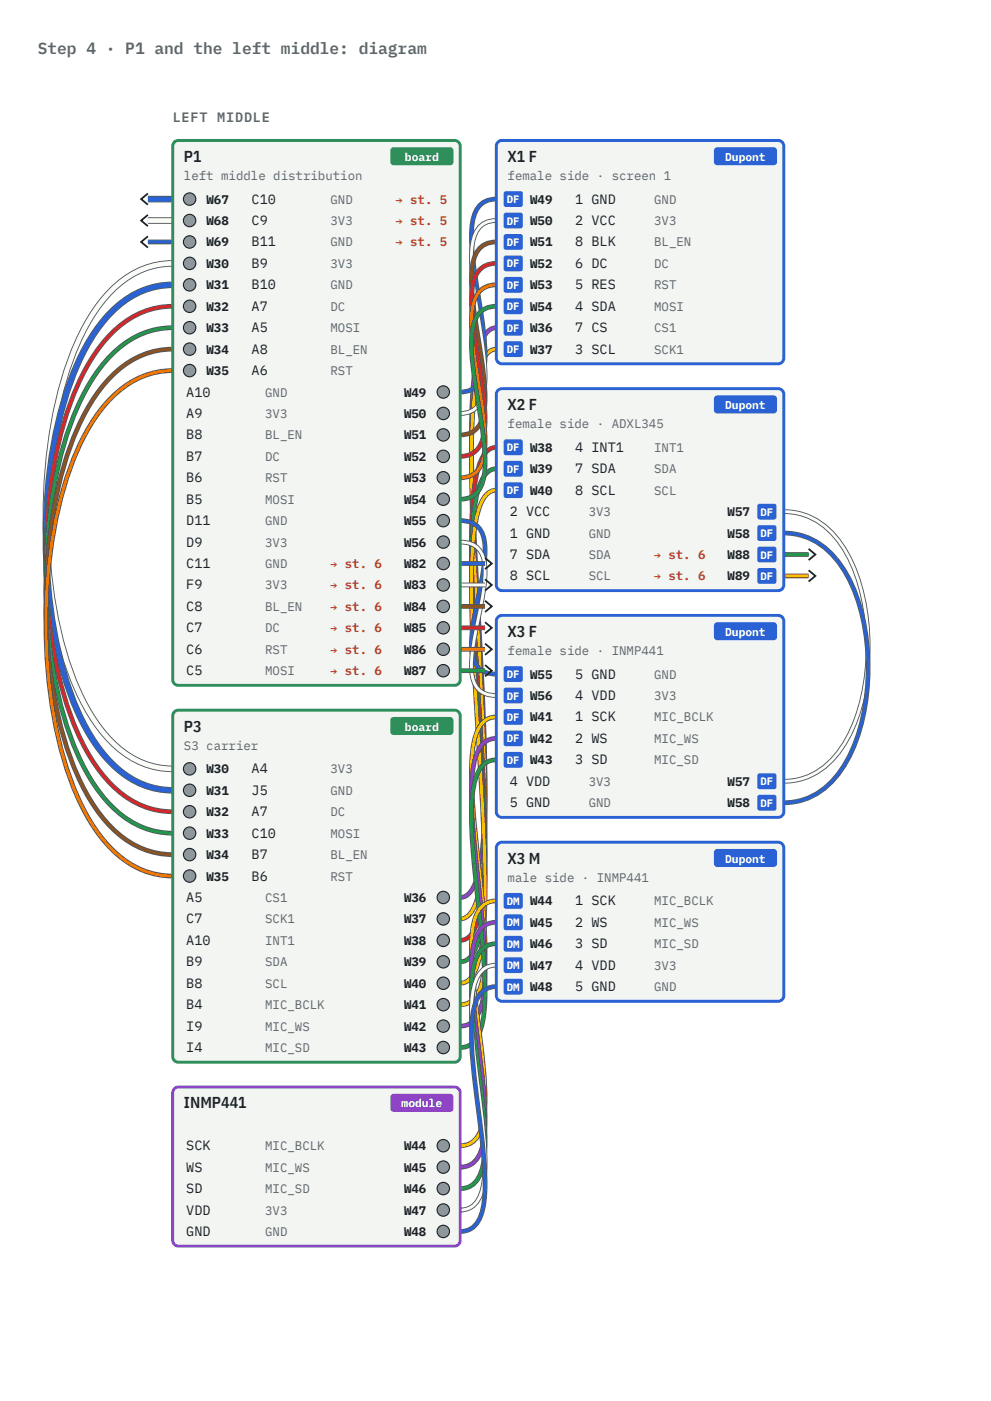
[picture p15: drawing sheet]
<svg xmlns="http://www.w3.org/2000/svg" width="210mm" height="297mm" viewBox="0 0 210 297" stroke-linecap="round" stroke-linejoin="round" font-family="sans-serif">
<defs><g id="words">
<text font-size="3.4" fill="#5e676d" x="8" y="11.5">Step 4 · P1 and the left middle: diagram</text>
<g font-size="3.3" fill="#1d2226">
<text x="39" y="34.3">P1</text>
<text x="107.7" y="34.3">X1 F</text>
<text x="107.7" y="86.9">X2 F</text>
<text x="107.7" y="135">X3 F</text>
<text x="39" y="155.1">P3</text>
<text x="107.7" y="183.1">X3 M</text>
<text x="39" y="235">INMP441</text>
</g>
<g font-size="2.9" fill="#5e676d">
<text x="36.6" y="25.9">l e f t</text>
<text x="46.1" y="25.9">mi d d l e</text>
</g>
<g font-size="2.9" fill="#1d2226">
<text x="53.4" y="43.2">C10</text>
<text x="53.4" y="47.7">C9</text>
<text x="122" y="43.2">1 GND</text>
<text x="122" y="47.7">2 VCC</text>
<text x="53.4" y="52.3">B11</text>
<text x="122" y="52.3">8 BLK</text>
<text x="53.4" y="56.8">B9</text>
<text x="122" y="56.8">6 DC</text>
<text x="53.4" y="61.3">B10</text>
<text x="53.4" y="65.9">A7</text>
<text x="122" y="61.3">5 RES</text>
<text x="122" y="65.9">4 SDA</text>
<text x="53.4" y="70.4">A5</text>
<text x="122" y="70.4">7 CS</text>
<text x="53.4" y="75">A8</text>
<text x="122" y="75">3 SCL</text>
<text x="53.4" y="79.5">A6</text>
<text x="39.5" y="84.1">A10</text>
<text x="39.5" y="88.6">A9</text>
<text x="39.5" y="93.2">B8</text>
<text x="122" y="95.8">4 INT1</text>
<text x="39.5" y="97.7">B7</text>
<text x="122" y="100.3">7 SDA</text>
<text x="39.5" y="102.3">B6</text>
<text x="39.5" y="106.8">B5</text>
<text x="122" y="104.9">8 SCL</text>
<text x="39.5" y="111.3">D11</text>
<text x="108.2" y="109.4">2 VCC</text>
<text x="108.2" y="114">1 GND</text>
<text x="39.5" y="115.9">D9</text>
<text x="108.2" y="118.5">7 SDA</text>
<text x="39.5" y="120.4">C11</text>
<text x="39.5" y="125">F9</text>
<text x="108.2" y="123.1">8 SCL</text>
<text x="39.5" y="129.5">C8</text>
<text x="39.5" y="134.1">C7</text>
<text x="39.5" y="138.6">C6</text>
<text x="39.5" y="143.2">C5</text>
<text x="122" y="143.9">5 GND</text>
<text x="122" y="148.4">4 VDD</text>
<text x="122" y="153">1 SCK</text>
<text x="122" y="157.5">2 WS</text>
<text x="53.4" y="164">A4</text>
<text x="108.2" y="166.6">4 VDD</text>
<text x="122" y="162.1">3 SD</text>
<text x="53.4" y="168.5">J5</text>
<text x="53.4" y="173.1">A7</text>
<text x="108.2" y="171.1">5 GND</text>
<text x="53.4" y="177.6">C10</text>
<text x="53.4" y="182.2">B7</text>
<text x="39.5" y="191.2">A5</text>
<text x="53.4" y="186.7">B6</text>
<text x="122" y="192">1 SCK</text>
<text x="39.5" y="195.8">C7</text>
<text x="122" y="196.5">2 WS</text>
<text x="39.5" y="200.3">A10</text>
<text x="122" y="201">3 SD</text>
<text x="39.5" y="204.9">B9</text>
<text x="39.5" y="209.4">B8</text>
<text x="122" y="205.6">4 VDD</text>
<text x="39.5" y="214">B4</text>
<text x="122" y="210.1">5 GND</text>
<text x="39.5" y="218.5">I9</text>
<text x="39.5" y="223.1">I4</text>
<text x="39.5" y="243.9">SCK</text>
<text x="39.5" y="248.4">WS</text>
<text x="39.5" y="253">SD</text>
<text x="39.5" y="257.5">VDD</text>
<text x="39.5" y="262">GND</text>
</g>
<g font-size="2.6" fill="#5e676d">
<text x="39" y="38.1">left middle distribution</text>
<text x="107.7" y="38.1">female side · screen 1</text>
<text x="70.1" y="43.2">GND</text>
<text x="70.1" y="47.7">3V3</text>
<text x="138.8" y="43.2">GND</text>
<text x="138.8" y="47.7">3V3</text>
<text x="70.1" y="52.3">GND</text>
<text x="138.8" y="52.3">BL_EN</text>
<text x="70.1" y="56.8">3V3</text>
<text x="138.8" y="56.8">DC</text>
<text x="70.1" y="61.3">GND</text>
<text x="70.1" y="65.9">DC</text>
<text x="138.8" y="61.3">RST</text>
<text x="138.8" y="65.9">MOSI</text>
<text x="70.1" y="70.4">MOSI</text>
<text x="138.8" y="70.4">CS1</text>
<text x="70.1" y="75">BL_EN</text>
<text x="138.8" y="75">SCK1</text>
<text x="70.1" y="79.5">RST</text>
<text x="56.3" y="84.1">GND</text>
<text x="56.3" y="88.6">3V3</text>
<text x="56.3" y="93.2">BL_EN</text>
<text x="107.7" y="90.8">female side · ADXL345</text>
<text x="138.8" y="95.8">INT1</text>
<text x="56.3" y="97.7">DC</text>
<text x="138.8" y="100.3">SDA</text>
<text x="56.3" y="102.3">RST</text>
<text x="56.3" y="106.8">MOSI</text>
<text x="138.8" y="104.9">SCL</text>
<text x="56.3" y="111.3">GND</text>
<text x="124.9" y="109.4">3V3</text>
<text x="124.9" y="114">GND</text>
<text x="56.3" y="115.9">3V3</text>
<text x="124.9" y="118.5">SDA</text>
<text x="56.3" y="120.4">GND</text>
<text x="56.3" y="125">3V3</text>
<text x="124.9" y="123.1">SCL</text>
<text x="56.3" y="129.5">BL_EN</text>
<text x="56.3" y="134.1">DC</text>
<text x="56.3" y="138.6">RST</text>
<text x="56.3" y="143.2">MOSI</text>
<text x="107.7" y="138.9">female side · INMP441</text>
<text x="138.8" y="143.9">GND</text>
<text x="138.8" y="148.4">3V3</text>
<text x="138.8" y="153">MIC_BCLK</text>
<text x="39" y="158.9">S3 carrier</text>
<text x="138.8" y="157.5">MIC_WS</text>
<text x="70.1" y="164">3V3</text>
<text x="124.9" y="166.6">3V3</text>
<text x="138.8" y="162.1">MIC_SD</text>
<text x="70.1" y="168.5">GND</text>
<text x="70.1" y="173.1">DC</text>
<text x="124.9" y="171.1">GND</text>
<text x="70.1" y="177.6">MOSI</text>
<text x="70.1" y="182.2">BL_EN</text>
<text x="56.3" y="191.2">CS1</text>
<text x="70.1" y="186.7">RST</text>
<text x="107.7" y="186.9">male side · INMP441</text>
<text x="138.8" y="192">MIC_BCLK</text>
<text x="56.3" y="195.8">SCK1</text>
<text x="138.8" y="196.5">MIC_WS</text>
<text x="56.3" y="200.3">INT1</text>
<text x="138.8" y="201">MIC_SD</text>
<text x="56.3" y="204.9">SDA</text>
<text x="56.3" y="209.4">SCL</text>
<text x="138.8" y="205.6">3V3</text>
<text x="56.3" y="214">MIC_BCLK</text>
<text x="138.8" y="210.1">GND</text>
<text x="56.3" y="218.5">MIC_WS</text>
<text x="56.3" y="223.1">MIC_SD</text>
<text x="56.3" y="243.9">MIC_BCLK</text>
<text x="56.3" y="248.4">MIC_WS</text>
<text x="56.3" y="253">MIC_SD</text>
<text x="56.3" y="257.5">3V3</text>
<text x="56.3" y="262">GND</text>
</g>
<g font-size="2.6" fill="#1d2226">
<text x="43.8" y="43.2">W67</text>
<text x="43.8" y="47.7">W68</text>
<text x="112.5" y="43.2">W49</text>
<text x="112.5" y="47.7">W50</text>
<text x="43.8" y="52.3">W69</text>
<text x="112.5" y="52.3">W51</text>
<text x="43.8" y="56.8">W30</text>
<text x="112.5" y="56.8">W52</text>
<text x="43.8" y="61.3">W31</text>
<text x="43.8" y="65.9">W32</text>
<text x="112.5" y="61.3">W53</text>
<text x="112.5" y="65.9">W54</text>
<text x="43.8" y="70.4">W33</text>
<text x="112.5" y="70.4">W36</text>
<text x="43.8" y="75">W34</text>
<text x="112.5" y="75">W37</text>
<text x="43.8" y="79.5">W35</text>
<text x="85.7" y="84.1">W49</text>
<text x="85.7" y="88.6">W50</text>
<text x="85.7" y="93.2">W51</text>
<text x="112.5" y="95.8">W38</text>
<text x="85.7" y="97.7">W52</text>
<text x="112.5" y="100.3">W39</text>
<text x="85.7" y="102.3">W53</text>
<text x="85.7" y="106.8">W54</text>
<text x="112.5" y="104.9">W40</text>
<text x="85.7" y="111.3">W55</text>
<text x="154.4" y="109.4">W57</text>
<text x="154.4" y="114">W58</text>
<text x="85.7" y="115.9">W56</text>
<text x="154.4" y="118.5">W88</text>
<text x="85.7" y="120.4">W82</text>
<text x="85.7" y="125">W83</text>
<text x="154.4" y="123.1">W89</text>
<text x="85.7" y="129.5">W84</text>
<text x="85.7" y="134.1">W85</text>
<text x="85.7" y="138.6">W86</text>
<text x="85.7" y="143.2">W87</text>
<text x="112.5" y="143.9">W55</text>
<text x="112.5" y="148.4">W56</text>
<text x="112.5" y="153">W41</text>
<text x="112.5" y="157.5">W42</text>
<text x="43.8" y="164">W30</text>
<text x="112.5" y="162.1">W43</text>
<text x="154.4" y="166.6">W57</text>
<text x="43.8" y="168.5">W31</text>
<text x="43.8" y="173.1">W32</text>
<text x="154.4" y="171.1">W58</text>
<text x="43.8" y="177.6">W33</text>
<text x="43.8" y="182.2">W34</text>
<text x="43.8" y="186.7">W35</text>
<text x="85.7" y="191.2">W36</text>
<text x="112.5" y="192">W44</text>
<text x="85.7" y="195.8">W37</text>
<text x="112.5" y="196.5">W45</text>
<text x="85.7" y="200.3">W38</text>
<text x="112.5" y="201">W46</text>
<text x="85.7" y="204.9">W39</text>
<text x="85.7" y="209.4">W40</text>
<text x="112.5" y="205.6">W47</text>
<text x="85.7" y="214">W41</text>
<text x="112.5" y="210.1">W48</text>
<text x="85.7" y="218.5">W42</text>
<text x="85.7" y="223.1">W43</text>
<text x="85.7" y="243.9">W44</text>
<text x="85.7" y="248.4">W45</text>
<text x="85.7" y="253">W46</text>
<text x="85.7" y="257.5">W47</text>
<text x="85.7" y="262">W48</text>
</g>
<g font-size="2.6" fill="#c0392b">
<text x="84" y="43.2">→ st. 5</text>
<text x="84" y="47.7">→ st. 5</text>
<text x="84" y="52.3">→ st. 5</text>
<text x="138.8" y="118.5">→ st. 6</text>
<text x="70.1" y="120.4">→ st. 6</text>
<text x="70.1" y="125">→ st. 6</text>
<text x="138.8" y="123.1">→ st. 6</text>
<text x="70.1" y="129.5">→ st. 6</text>
<text x="70.1" y="134.1">→ st. 6</text>
<text x="70.1" y="138.6">→ st. 6</text>
<text x="70.1" y="143.2">→ st. 6</text>
</g>
<g font-size="2.4" fill="#fff">
<text x="85.9" y="34.1">board</text>
<text x="153.9" y="34.1">Dupont</text>
<text x="153.9" y="86.7">Dupont</text>
<text x="153.9" y="134.8">Dupont</text>
<text x="85.9" y="154.9">board</text>
<text x="153.9" y="182.9">Dupont</text>
<text x="85.2" y="234.8">module</text>
</g>
<g font-size="2.3" fill="#fff">
<text x="107.5" y="43.1">DF</text>
<text x="107.5" y="47.6">DF</text>
<text x="107.5" y="52.2">DF</text>
<text x="107.5" y="56.7">DF</text>
<text x="107.5" y="61.3">DF</text>
<text x="107.5" y="65.8">DF</text>
<text x="107.5" y="70.3">DF</text>
<text x="107.5" y="74.9">DF</text>
<text x="107.5" y="95.7">DF</text>
<text x="107.5" y="100.2">DF</text>
<text x="107.5" y="104.8">DF</text>
<text x="161.3" y="109.3">DF</text>
<text x="161.3" y="113.9">DF</text>
<text x="161.3" y="118.4">DF</text>
<text x="161.3" y="123">DF</text>
<text x="107.5" y="143.8">DF</text>
<text x="107.5" y="148.3">DF</text>
<text x="107.5" y="152.9">DF</text>
<text x="107.5" y="157.4">DF</text>
<text x="107.5" y="162">DF</text>
<text x="161.3" y="166.5">DF</text>
<text x="161.3" y="171.1">DF</text>
<text x="107.5" y="191.9">DM</text>
<text x="107.5" y="196.4">DM</text>
<text x="107.5" y="201">DM</text>
<text x="107.5" y="205.5">DM</text>
<text x="107.5" y="210">DM</text>
</g>
</g></defs>
<path d="M31.4 42.2h5.2M31.4 46.8h5.2M36.6 55.8a19 19 0 0 0-14.9 8 52.3 52.3 0 0 0-9 19.8 112.8 112.8 0 0 0 0 51.6 52.3 52.3 0 0 0 9 19.9 19 19 0 0 0 14.9 7.9M36.6 60.4a19 19 0 0 0-14.9 7.9 52.3 52.3 0 0 0-9 19.9 112.8 112.8 0 0 0 0 51.6 52.3 52.3 0 0 0 9 19.8 19 19 0 0 0 14.9 8" fill="none" stroke="#4c555b" stroke-width="1.4" stroke-linecap="butt"/>
<path d="M31.4 46.8h5.2M36.6 55.8a19 19 0 0 0-14.9 8 52.3 52.3 0 0 0-9 19.8 112.8 112.8 0 0 0 0 51.6 52.3 52.3 0 0 0 9 19.9 19 19 0 0 0 14.9 7.9" fill="none" stroke="#fbfbf7" stroke-width="1" stroke-linecap="butt"/>
<path d="M31.4 42.2h5.2M36.6 60.4a19 19 0 0 0-14.9 7.9 52.3 52.3 0 0 0-9 19.9 112.8 112.8 0 0 0 0 51.6 52.3 52.3 0 0 0 9 19.8 19 19 0 0 0 14.9 8" fill="none" stroke="#2a62d6" stroke-width="1" stroke-linecap="butt"/>
<g fill="none" stroke="#4c555b" stroke-width="1" stroke-linecap="butt">
<path d="M31.4 51.3h5.2M105.3 42.2a4.5 4.5 0 0 0-4.6 3 18 18 0 0 0-.6 7.6l.6 4.8 1.2 7.6a42.9 42.9 0 0 1 .7 13.3 4.9 4.9 0 0 1-5 4.6M105.3 46.8a4.5 4.5 0 0 0-4.6 3 18 18 0 0 0-.6 7.6l.6 4.7 1.2 7.7a42.9 42.9 0 0 1 .7 13.3 4.9 4.9 0 0 1-5 4.6M105.3 51.3a4.5 4.5 0 0 0-4.6 3 18 18 0 0 0-.6 7.6l.6 4.8 1.2 7.6a42.9 42.9 0 0 1 .7 13.3 4.9 4.9 0 0 1-5 4.6M105.3 55.8a4.5 4.5 0 0 0-4.6 3.1 18 18 0 0 0-.6 7.6l.6 4.7 1.2 7.7a42.9 42.9 0 0 1 .7 13.3 4.9 4.9 0 0 1-5 4.6M36.6 64.9a19 19 0 0 0-14.9 8 52.3 52.3 0 0 0-9 19.8 112.8 112.8 0 0 0 0 51.6 52.3 52.3 0 0 0 9 19.9 19 19 0 0 0 14.9 7.9M36.6 69.5a19 19 0 0 0-14.9 7.9 52.3 52.3 0 0 0-9 19.9 112.8 112.8 0 0 0 0 51.6 52.3 52.3 0 0 0 9 19.8 19 19 0 0 0 14.9 7.9M36.6 74a19 19 0 0 0-14.9 8 52.3 52.3 0 0 0-9 19.8 112.8 112.8 0 0 0 0 51.6 52.3 52.3 0 0 0 9 19.9 19 19 0 0 0 14.9 7.9M36.6 78.6a19 19 0 0 0-14.9 7.9 52.3 52.3 0 0 0-9 19.9 112.8 112.8 0 0 0 0 51.6 52.3 52.3 0 0 0 9 19.8 19 19 0 0 0 14.9 7.9M105.3 69.5l-1.6 .6-1.3 1.8-1 2.8a89 89 0 0 0-1.4 19.6 1186.1 1186.1 0 0 0 2.3 50.5 327.6 327.6 0 0 1 .3 31.9l-.4 4.6-.7 3.8-1 2.8-1.2 1.8-1.7 .6M105.3 74l-1.6 .6-1.3 1.8-1 2.8a89 89 0 0 0-1.4 19.7 1186.1 1186.1 0 0 0 2.3 50.5 327.6 327.6 0 0 1 .3 31.9l-.4 4.6-.7 3.7-1 2.9-1.2 1.7-1.7 .6M105.3 60.4a4.5 4.5 0 0 0-4.6 3 18 18 0 0 0-.6 7.6l.6 4.8 1.2 7.6a42.9 42.9 0 0 1 .7 13.3 4.9 4.9 0 0 1-5 4.6"/>
<path d="M105.3 64.9a4.5 4.5 0 0 0-4.6 3.1 18 18 0 0 0-.6 7.5l.6 4.8 1.2 7.6a42.9 42.9 0 0 1 .7 13.4 4.9 4.9 0 0 1-5 4.5M105.3 94.8l-1.6 .6-1.3 1.5-1 2.4a66.9 66.9 0 0 0-1.4 17 889.1 889.1 0 0 0 2.3 43.8 245.4 245.4 0 0 1 .3 27.6l-.4 3.9-.7 3.3-1 2.4-1.2 1.5-1.7 .6M105.3 99.4l-1.6 .5-1.3 1.5-1 2.5a66.9 66.9 0 0 0-1.4 17 889.1 889.1 0 0 0 2.3 43.7 245.4 245.4 0 0 1 .3 27.6l-.4 4-.7 3.2-1 2.5-1.2 1.5-1.7 .5M97.6 110.4a4.6 4.6 0 0 1 5 3.6 27.3 27.3 0 0 1-.7 10.6l-.8 4.1a27.3 27.3 0 0 0-.8 10.6 4.5 4.5 0 0 0 5 3.6M97.6 114.9a4.6 4.6 0 0 1 5 3.7 27.3 27.3 0 0 1-.7 10.6l-.8 4a27.3 27.3 0 0 0-.8 10.6 4.5 4.5 0 0 0 5 3.7M97.6 119.5h5.3M105.3 103.9l-1.6 .6-1.3 1.5-1 2.4a66.9 66.9 0 0 0-1.4 17 889.1 889.1 0 0 0 2.3 43.7 245.4 245.4 0 0 1 .3 27.6l-.4 4-.7 3.3-1 2.4-1.2 1.5-1.7 .6M166.3 108.5a14.2 14.2 0 0 1 11.8 6.4 36.3 36.3 0 0 1 6 18.6 44.1 44.1 0 0 1-4.4 23.2 16.5 16.5 0 0 1-10.5 8.7l-2.9 .2M166.3 113a14.2 14.2 0 0 1 11.8 6.4 36.3 36.3 0 0 1 6 18.6 44.1 44.1 0 0 1-4.4 23.3 16.5 16.5 0 0 1-10.5 8.6l-2.9 .3M166.3 117.6h5.3M97.6 124h5.3M97.6 128.6h5.3"/>
<path d="M97.6 133.1h5.3M97.6 137.7h5.3M166.3 122.1h5.3M97.6 142.2h5.3M105.3 152l-1.6 .3-1.3 .9-1 1.4a23.5 23.5 0 0 0-1.4 10 305 305 0 0 0 2.3 25.5 83.8 83.8 0 0 1 .3 16.1l-.4 2.3-.7 1.9-1 1.4-1.2 .9-1.7 .3M105.3 156.6l-1.6 .3-1.3 .9-1 1.4a23.5 23.5 0 0 0-1.4 9.9 305 305 0 0 0 2.3 25.5 83.8 83.8 0 0 1 .3 16.1l-.4 2.3-.7 1.9-1 1.5-1.2 .8-1.7 .4M105.3 161.1l-1.6 .3-1.3 .9-1 1.4a23.5 23.5 0 0 0-1.4 9.9 305 305 0 0 0 2.3 25.6 83.8 83.8 0 0 1 .3 16.1l-.4 2.3-.7 1.9-1 1.4-1.2 .9-1.7 .3M105.3 191a4.6 4.6 0 0 0-4.6 3.8 28.7 28.7 0 0 0-.6 9.7l.6 6 1.2 9.7a68.9 68.9 0 0 1 .7 16.9l-.4 2a4.6 4.6 0 0 1-4.6 3.8M105.3 195.5a4.6 4.6 0 0 0-4.6 3.9 28.7 28.7 0 0 0-.6 9.6l.6 6.1 1.2 9.6a68.9 68.9 0 0 1 .7 16.9l-.4 2a4.6 4.6 0 0 1-4.6 3.9M105.3 200.1a4.6 4.6 0 0 0-4.6 3.8 28.7 28.7 0 0 0-.6 9.6l.6 6.1 1.2 9.7a68.9 68.9 0 0 1 .7 16.9l-.4 2a4.6 4.6 0 0 1-4.6 3.8M105.3 204.6a4.6 4.6 0 0 0-4.6 3.9 28.7 28.7 0 0 0-.6 9.6l.6 6.1 1.2 9.6a68.9 68.9 0 0 1 .7 16.9l-.4 2a4.6 4.6 0 0 1-4.6 3.8M105.3 209.2a4.6 4.6 0 0 0-4.6 3.8 28.7 28.7 0 0 0-.6 9.6l.6 6.1 1.2 9.7a68.9 68.9 0 0 1 .7 16.9l-.4 1.9a4.6 4.6 0 0 1-4.6 3.9"/>
</g>
<path d="M105.3 55.8a4.5 4.5 0 0 0-4.6 3.1 18 18 0 0 0-.6 7.6l.6 4.7 1.2 7.7a42.9 42.9 0 0 1 .7 13.3 4.9 4.9 0 0 1-5 4.6M36.6 64.9a19 19 0 0 0-14.9 8 52.3 52.3 0 0 0-9 19.8 112.8 112.8 0 0 0 0 51.6 52.3 52.3 0 0 0 9 19.9 19 19 0 0 0 14.9 7.9M105.3 94.8l-1.6 .6-1.3 1.5-1 2.4a66.9 66.9 0 0 0-1.4 17 889.1 889.1 0 0 0 2.3 43.8 245.4 245.4 0 0 1 .3 27.6l-.4 3.9-.7 3.3-1 2.4-1.2 1.5-1.7 .6M97.6 133.1h5.3" fill="none" stroke="#d7262b" stroke-width=".62" stroke-linecap="butt"/>
<path d="M36.6 69.5a19 19 0 0 0-14.9 7.9 52.3 52.3 0 0 0-9 19.9 112.8 112.8 0 0 0 0 51.6 52.3 52.3 0 0 0 9 19.8 19 19 0 0 0 14.9 7.9M105.3 64.9a4.5 4.5 0 0 0-4.6 3.1 18 18 0 0 0-.6 7.5l.6 4.8 1.2 7.6a42.9 42.9 0 0 1 .7 13.4 4.9 4.9 0 0 1-5 4.5M105.3 99.4l-1.6 .5-1.3 1.5-1 2.5a66.9 66.9 0 0 0-1.4 17 889.1 889.1 0 0 0 2.3 43.7 245.4 245.4 0 0 1 .3 27.6l-.4 4-.7 3.2-1 2.5-1.2 1.5-1.7 .5M166.3 117.6h5.3M97.6 142.2h5.3M105.3 161.1l-1.6 .3-1.3 .9-1 1.4a23.5 23.5 0 0 0-1.4 9.9 305 305 0 0 0 2.3 25.6 83.8 83.8 0 0 1 .3 16.1l-.4 2.3-.7 1.9-1 1.4-1.2 .9-1.7 .3M105.3 200.1a4.6 4.6 0 0 0-4.6 3.8 28.7 28.7 0 0 0-.6 9.6l.6 6.1 1.2 9.7a68.9 68.9 0 0 1 .7 16.9l-.4 2a4.6 4.6 0 0 1-4.6 3.8" fill="none" stroke="#23964a" stroke-width=".62" stroke-linecap="butt"/>
<path d="M105.3 51.3a4.5 4.5 0 0 0-4.6 3 18 18 0 0 0-.6 7.6l.6 4.8 1.2 7.6a42.9 42.9 0 0 1 .7 13.3 4.9 4.9 0 0 1-5 4.6M36.6 74a19 19 0 0 0-14.9 8 52.3 52.3 0 0 0-9 19.8 112.8 112.8 0 0 0 0 51.6 52.3 52.3 0 0 0 9 19.9 19 19 0 0 0 14.9 7.9M97.6 128.6h5.3" fill="none" stroke="#8a5326" stroke-width=".62" stroke-linecap="butt"/>
<path d="M36.6 78.6a19 19 0 0 0-14.9 7.9 52.3 52.3 0 0 0-9 19.9 112.8 112.8 0 0 0 0 51.6 52.3 52.3 0 0 0 9 19.8 19 19 0 0 0 14.9 7.9M105.3 60.4a4.5 4.5 0 0 0-4.6 3 18 18 0 0 0-.6 7.6l.6 4.8 1.2 7.6a42.9 42.9 0 0 1 .7 13.3 4.9 4.9 0 0 1-5 4.6M97.6 137.7h5.3" fill="none" stroke="#f07800" stroke-width=".62" stroke-linecap="butt"/>
<path d="M105.3 69.5l-1.6 .6-1.3 1.8-1 2.8a89 89 0 0 0-1.4 19.6 1186.1 1186.1 0 0 0 2.3 50.5 327.6 327.6 0 0 1 .3 31.9l-.4 4.6-.7 3.8-1 2.8-1.2 1.8-1.7 .6M105.3 156.6l-1.6 .3-1.3 .9-1 1.4a23.5 23.5 0 0 0-1.4 9.9 305 305 0 0 0 2.3 25.5 83.8 83.8 0 0 1 .3 16.1l-.4 2.3-.7 1.9-1 1.5-1.2 .8-1.7 .4M105.3 195.5a4.6 4.6 0 0 0-4.6 3.9 28.7 28.7 0 0 0-.6 9.6l.6 6.1 1.2 9.6a68.9 68.9 0 0 1 .7 16.9l-.4 2a4.6 4.6 0 0 1-4.6 3.9" fill="none" stroke="#8e44c4" stroke-width=".62" stroke-linecap="butt"/>
<path d="M105.3 74l-1.6 .6-1.3 1.8-1 2.8a89 89 0 0 0-1.4 19.7 1186.1 1186.1 0 0 0 2.3 50.5 327.6 327.6 0 0 1 .3 31.9l-.4 4.6-.7 3.7-1 2.9-1.2 1.7-1.7 .6M105.3 103.9l-1.6 .6-1.3 1.5-1 2.4a66.9 66.9 0 0 0-1.4 17 889.1 889.1 0 0 0 2.3 43.7 245.4 245.4 0 0 1 .3 27.6l-.4 4-.7 3.3-1 2.4-1.2 1.5-1.7 .6M166.3 122.1h5.3M105.3 152l-1.6 .3-1.3 .9-1 1.4a23.5 23.5 0 0 0-1.4 10 305 305 0 0 0 2.3 25.5 83.8 83.8 0 0 1 .3 16.1l-.4 2.3-.7 1.9-1 1.4-1.2 .9-1.7 .3M105.3 191a4.6 4.6 0 0 0-4.6 3.8 28.7 28.7 0 0 0-.6 9.7l.6 6 1.2 9.7a68.9 68.9 0 0 1 .7 16.9l-.4 2a4.6 4.6 0 0 1-4.6 3.8" fill="none" stroke="#f5c400" stroke-width=".62" stroke-linecap="butt"/>
<path d="M105.3 46.8a4.5 4.5 0 0 0-4.6 3 18 18 0 0 0-.6 7.6l.6 4.7 1.2 7.7a42.9 42.9 0 0 1 .7 13.3 4.9 4.9 0 0 1-5 4.6M97.6 114.9a4.6 4.6 0 0 1 5 3.7 27.3 27.3 0 0 1-.7 10.6l-.8 4a27.3 27.3 0 0 0-.8 10.6 4.5 4.5 0 0 0 5 3.7M166.3 108.5a14.2 14.2 0 0 1 11.8 6.4 36.3 36.3 0 0 1 6 18.6 44.1 44.1 0 0 1-4.4 23.2 16.5 16.5 0 0 1-10.5 8.7l-2.9 .2M97.6 124h5.3M105.3 204.6a4.6 4.6 0 0 0-4.6 3.9 28.7 28.7 0 0 0-.6 9.6l.6 6.1 1.2 9.6a68.9 68.9 0 0 1 .7 16.9l-.4 2a4.6 4.6 0 0 1-4.6 3.8" fill="none" stroke="#fbfbf7" stroke-width=".62" stroke-linecap="butt"/>
<path d="M31.4 51.3h5.2M105.3 42.2a4.5 4.5 0 0 0-4.6 3 18 18 0 0 0-.6 7.6l.6 4.8 1.2 7.6a42.9 42.9 0 0 1 .7 13.3 4.9 4.9 0 0 1-5 4.6M97.6 110.4a4.6 4.6 0 0 1 5 3.6 27.3 27.3 0 0 1-.7 10.6l-.8 4.1a27.3 27.3 0 0 0-.8 10.6 4.5 4.5 0 0 0 5 3.6M97.6 119.5h5.3M166.3 113a14.2 14.2 0 0 1 11.8 6.4 36.3 36.3 0 0 1 6 18.6 44.1 44.1 0 0 1-4.4 23.3 16.5 16.5 0 0 1-10.5 8.6l-2.9 .3M105.3 209.2a4.6 4.6 0 0 0-4.6 3.8 28.7 28.7 0 0 0-.6 9.6l.6 6.1 1.2 9.7a68.9 68.9 0 0 1 .7 16.9l-.4 1.9a4.6 4.6 0 0 1-4.6 3.9" fill="none" stroke="#2a62d6" stroke-width=".62" stroke-linecap="butt"/>
<path d="M31.4 41l-1.5 1.2 1.5 1.2M31.4 45.6l-1.5 1.2 1.5 1.2M31.4 50.1l-1.5 1.2 1.5 1.2M102.9 118.3l1.4 1.2-1.4 1.2M171.6 116.4l1.4 1.2-1.4 1.2M102.9 122.8l1.4 1.2-1.4 1.2M102.9 127.4l1.4 1.2-1.4 1.2M102.9 131.9l1.4 1.2-1.4 1.2M102.9 136.5l1.4 1.2-1.4 1.2M171.6 120.9l1.4 1.2-1.4 1.2M102.9 141l1.4 1.2-1.4 1.2" fill="none" stroke="#1d2226" stroke-width=".38"/>
<path d="M36.9 30.3l.6-.5h.3h58.6a1.2 1.2 0 0 1 1.2 1.2v113.1a1.2 1.2 0 0 1-1.2 1.2h-58.6a1.2 1.2 0 0 1-1.2-1.2v-113.1z" fill="#f3f5f2"/>
<path d="M36.9 30.3l.6-.5h.3h58.6a1.2 1.2 0 0 1 1.2 1.2v113.1a1.2 1.2 0 0 1-1.2 1.2h-58.6a1.2 1.2 0 0 1-1.2-1.2v-113.1z" fill="none" stroke="#2f8f5b" stroke-width=".62" stroke-linecap="butt"/>
<path d="M83 31.4l.5-.2h12a.72 .72 0 0 1 .7 .7v2.4a.72 .72 0 0 1-.7 .7h-12a.72 .72 0 0 1-.7-.7v-2.4z" fill="#2f8f5b"/>
<path d="M36.9 151.1l.6-.5h.3h58.6a1.2 1.2 0 0 1 1.2 1.2v72.2a1.2 1.2 0 0 1-1.2 1.2h-58.6a1.2 1.2 0 0 1-1.2-1.2v-72.2z" fill="#f3f5f2"/>
<path d="M36.9 151.1l.6-.5h.3h58.6a1.2 1.2 0 0 1 1.2 1.2v72.2a1.2 1.2 0 0 1-1.2 1.2h-58.6a1.2 1.2 0 0 1-1.2-1.2v-72.2z" fill="none" stroke="#2f8f5b" stroke-width=".62" stroke-linecap="butt"/>
<path d="M83 152.2l.5-.2h12a.72 .72 0 0 1 .7 .7v2.4a.72 .72 0 0 1-.7 .7h-12a.72 .72 0 0 1-.7-.7v-2.4z" fill="#2f8f5b"/>
<path d="M36.9 231l.6-.5h.3h58.6a1.2 1.2 0 0 1 1.2 1.2v31.3a1.2 1.2 0 0 1-1.2 1.2h-58.6a1.2 1.2 0 0 1-1.2-1.2v-31.3z" fill="#f3f5f2"/>
<path d="M36.9 231l.6-.5h.3h58.6a1.2 1.2 0 0 1 1.2 1.2v31.3a1.2 1.2 0 0 1-1.2 1.2h-58.6a1.2 1.2 0 0 1-1.2-1.2v-31.3z" fill="none" stroke="#8e44c4" stroke-width=".62" stroke-linecap="butt"/>
<path d="M83 232.1l.5-.2h12a.72 .72 0 0 1 .7 .7v2.4a.72 .72 0 0 1-.7 .7h-12a.72 .72 0 0 1-.7-.7v-2.4z" fill="#8e44c4"/>
<path d="M105.5 30.3l.6-.5h.4h58.6a1.2 1.2 0 0 1 1.2 1.2v44.9a1.2 1.2 0 0 1-1.2 1.2h-58.6a1.2 1.2 0 0 1-1.2-1.2v-44.9z" fill="#f3f5f2"/>
<path d="M105.5 30.3l.6-.5h.4h58.6a1.2 1.2 0 0 1 1.2 1.2v44.9a1.2 1.2 0 0 1-1.2 1.2h-58.6a1.2 1.2 0 0 1-1.2-1.2v-44.9z" fill="none" stroke="#2a62d6" stroke-width=".62" stroke-linecap="butt"/>
<path d="M151.7 31.4l.5-.2h11.9a.72 .72 0 0 1 .8 .7v2.4a.72 .72 0 0 1-.8 .7h-11.9a.72 .72 0 0 1-.7-.7v-2.4z" fill="#2a62d6"/>
<path d="M105.5 82.9l.6-.4 .4-.1h58.6a1.2 1.2 0 0 1 1.2 1.2v40.4a1.2 1.2 0 0 1-1.2 1.2h-58.6a1.2 1.2 0 0 1-1.2-1.2v-40.4z" fill="#f3f5f2"/>
<path d="M105.5 82.9l.6-.4 .4-.1h58.6a1.2 1.2 0 0 1 1.2 1.2v40.4a1.2 1.2 0 0 1-1.2 1.2h-58.6a1.2 1.2 0 0 1-1.2-1.2v-40.4z" fill="none" stroke="#2a62d6" stroke-width=".62" stroke-linecap="butt"/>
<path d="M151.7 84l.5-.2h11.9a.72 .72 0 0 1 .8 .8v2.3a.72 .72 0 0 1-.8 .8h-11.9a.72 .72 0 0 1-.7-.8v-2.3z" fill="#2a62d6"/>
<path d="M105.8 130.7l.7-.2h58.6a1.2 1.2 0 0 1 1.2 1.2v40.4a1.2 1.2 0 0 1-1.2 1.2h-58.6a1.2 1.2 0 0 1-1.2-1.2v-40.4l.1-.4z" fill="#f3f5f2"/>
<path d="M105.8 130.7l.7-.2h58.6a1.2 1.2 0 0 1 1.2 1.2v40.4a1.2 1.2 0 0 1-1.2 1.2h-58.6a1.2 1.2 0 0 1-1.2-1.2v-40.4l.1-.4z" fill="none" stroke="#2a62d6" stroke-width=".62" stroke-linecap="butt"/>
<path d="M151.7 132.1l.5-.2h11.9a.72 .72 0 0 1 .8 .7v2.4a.72 .72 0 0 1-.8 .7h-11.9a.72 .72 0 0 1-.7-.7v-2.4z" fill="#2a62d6"/>
<path d="M105.5 179.1l.6-.5h.4h58.6a1.2 1.2 0 0 1 1.2 1.2v31.3a1.2 1.2 0 0 1-1.2 1.2h-58.6a1.2 1.2 0 0 1-1.2-1.2v-31.3z" fill="#f3f5f2"/>
<path d="M105.5 179.1l.6-.5h.4h58.6a1.2 1.2 0 0 1 1.2 1.2v31.3a1.2 1.2 0 0 1-1.2 1.2h-58.6a1.2 1.2 0 0 1-1.2-1.2v-31.3z" fill="none" stroke="#2a62d6" stroke-width=".62" stroke-linecap="butt"/>
<path d="M151.7 180.2l.5-.2h11.9a.72 .72 0 0 1 .8 .7v2.4a.72 .72 0 0 1-.8 .7h-11.9a.72 .72 0 0 1-.7-.7v-2.4z" fill="#2a62d6"/>
<circle cx="40.2" cy="163" r="1.32" fill="#8e979c"/>
<circle cx="40.2" cy="163" r="1.32" fill="none" stroke="#1d2226" stroke-width=".24"/>
<circle cx="40.2" cy="55.8" r="1.32" fill="#8e979c"/>
<circle cx="40.2" cy="55.8" r="1.32" fill="none" stroke="#1d2226" stroke-width=".24"/>
<circle cx="40.2" cy="167.6" r="1.32" fill="#8e979c"/>
<circle cx="40.2" cy="167.6" r="1.32" fill="none" stroke="#1d2226" stroke-width=".24"/>
<circle cx="40.2" cy="60.4" r="1.32" fill="#8e979c"/>
<circle cx="40.2" cy="60.4" r="1.32" fill="none" stroke="#1d2226" stroke-width=".24"/>
<circle cx="40.2" cy="172.1" r="1.32" fill="#8e979c"/>
<circle cx="40.2" cy="172.1" r="1.32" fill="none" stroke="#1d2226" stroke-width=".24"/>
<circle cx="40.2" cy="64.9" r="1.32" fill="#8e979c"/>
<circle cx="40.2" cy="64.9" r="1.32" fill="none" stroke="#1d2226" stroke-width=".24"/>
<circle cx="40.2" cy="176.6" r="1.32" fill="#8e979c"/>
<circle cx="40.2" cy="176.6" r="1.32" fill="none" stroke="#1d2226" stroke-width=".24"/>
<circle cx="40.2" cy="69.5" r="1.32" fill="#8e979c"/>
<circle cx="40.2" cy="69.5" r="1.32" fill="none" stroke="#1d2226" stroke-width=".24"/>
<circle cx="40.2" cy="181.2" r="1.32" fill="#8e979c"/>
<circle cx="40.2" cy="181.2" r="1.32" fill="none" stroke="#1d2226" stroke-width=".24"/>
<circle cx="40.2" cy="74" r="1.32" fill="#8e979c"/>
<circle cx="40.2" cy="74" r="1.32" fill="none" stroke="#1d2226" stroke-width=".24"/>
<circle cx="40.2" cy="185.7" r="1.32" fill="#8e979c"/>
<circle cx="40.2" cy="185.7" r="1.32" fill="none" stroke="#1d2226" stroke-width=".24"/>
<circle cx="40.2" cy="78.6" r="1.32" fill="#8e979c"/>
<circle cx="40.2" cy="78.6" r="1.32" fill="none" stroke="#1d2226" stroke-width=".24"/>
<circle cx="94.1" cy="190.3" r="1.32" fill="#8e979c"/>
<circle cx="94.1" cy="190.3" r="1.32" fill="none" stroke="#1d2226" stroke-width=".24"/>
<path d="M107.1 67.9h3.6l.2 .4v2.6l-.5 .3-3.3-.1-.2-.4v-2.4z" fill="#2a62d6"/>
<circle cx="94.1" cy="194.8" r="1.32" fill="#8e979c"/>
<circle cx="94.1" cy="194.8" r="1.32" fill="none" stroke="#1d2226" stroke-width=".24"/>
<path d="M107.1 72.4h3.6l.2 .4v2.7l-.5 .2-3.3-.1-.2-.4v-2.4z" fill="#2a62d6"/>
<circle cx="94.1" cy="199.4" r="1.32" fill="#8e979c"/>
<circle cx="94.1" cy="199.4" r="1.32" fill="none" stroke="#1d2226" stroke-width=".24"/>
<path d="M107.1 93.2h3.6l.2 .4v2.7l-.5 .2-3.3-.1-.2-.4v-2.4z" fill="#2a62d6"/>
<circle cx="94.1" cy="203.9" r="1.32" fill="#8e979c"/>
<circle cx="94.1" cy="203.9" r="1.32" fill="none" stroke="#1d2226" stroke-width=".24"/>
<path d="M107.1 97.8h3.6l.2 .4v2.6l-.5 .3-3.3-.1-.2-.4v-2.4z" fill="#2a62d6"/>
<circle cx="94.1" cy="208.5" r="1.32" fill="#8e979c"/>
<circle cx="94.1" cy="208.5" r="1.32" fill="none" stroke="#1d2226" stroke-width=".24"/>
<path d="M107.1 102.3h3.6l.2 .4v2.7l-.5 .2-3.3-.1-.2-.4v-2.4z" fill="#2a62d6"/>
<circle cx="94.1" cy="213" r="1.32" fill="#8e979c"/>
<circle cx="94.1" cy="213" r="1.32" fill="none" stroke="#1d2226" stroke-width=".24"/>
<path d="M107.1 150.4h3.6l.2 .4v2.6l-.5 .3-3.3-.1-.2-.4v-2.4z" fill="#2a62d6"/>
<circle cx="94.1" cy="217.6" r="1.32" fill="#8e979c"/>
<circle cx="94.1" cy="217.6" r="1.32" fill="none" stroke="#1d2226" stroke-width=".24"/>
<path d="M107.1 154.9h3.6l.2 .5v2.6l-.5 .2h-3.3l-.2-.4v-2.4z" fill="#2a62d6"/>
<circle cx="94.1" cy="222.1" r="1.32" fill="#8e979c"/>
<circle cx="94.1" cy="222.1" r="1.32" fill="none" stroke="#1d2226" stroke-width=".24"/>
<path d="M106.9 159.7l.4-.3 3.4 .1 .2 .4v2.6l-.5 .3-3.3-.1-.2-.4z" fill="#2a62d6"/>
<circle cx="94.1" cy="242.9" r="1.32" fill="#8e979c"/>
<circle cx="94.1" cy="242.9" r="1.32" fill="none" stroke="#1d2226" stroke-width=".24"/>
<path d="M107.1 189.4h3.6l.2 .4v2.6l-.5 .3-3.3-.1-.2-.4v-2.4z" fill="#2a62d6"/>
<circle cx="94.1" cy="247.5" r="1.32" fill="#8e979c"/>
<circle cx="94.1" cy="247.5" r="1.32" fill="none" stroke="#1d2226" stroke-width=".24"/>
<path d="M106.9 194.1l.4-.2h3.4l.2 .5v2.6l-.5 .2h-3.3l-.2-.5z" fill="#2a62d6"/>
<circle cx="94.1" cy="252" r="1.32" fill="#8e979c"/>
<circle cx="94.1" cy="252" r="1.32" fill="none" stroke="#1d2226" stroke-width=".24"/>
<path d="M107.1 198.5h3.6l.2 .4v2.6l-.5 .3-3.3-.1-.2-.4v-2.4z" fill="#2a62d6"/>
<circle cx="94.1" cy="256.5" r="1.32" fill="#8e979c"/>
<circle cx="94.1" cy="256.5" r="1.32" fill="none" stroke="#1d2226" stroke-width=".24"/>
<path d="M107.1 203h3.6l.2 .4v2.7l-.5 .2-3.3-.1-.2-.4v-2.4z" fill="#2a62d6"/>
<circle cx="94.1" cy="261.1" r="1.32" fill="#8e979c"/>
<circle cx="94.1" cy="261.1" r="1.32" fill="none" stroke="#1d2226" stroke-width=".24"/>
<path d="M107.1 207.6h3.6l.2 .4v2.6l-.5 .3-3.3-.1-.2-.4v-2.4z" fill="#2a62d6"/>
<circle cx="94.1" cy="83.1" r="1.32" fill="#8e979c"/>
<circle cx="94.1" cy="83.1" r="1.32" fill="none" stroke="#1d2226" stroke-width=".24"/>
<path d="M107.1 40.6h3.6l.2 .4v2.6l-.5 .3-3.3-.1-.2-.4v-2.4z" fill="#2a62d6"/>
<circle cx="94.1" cy="87.7" r="1.32" fill="#8e979c"/>
<circle cx="94.1" cy="87.7" r="1.32" fill="none" stroke="#1d2226" stroke-width=".24"/>
<path d="M107.1 45.1h3.6l.2 .5v2.6l-.5 .2h-3.3l-.2-.4v-2.4z" fill="#2a62d6"/>
<circle cx="94.1" cy="92.2" r="1.32" fill="#8e979c"/>
<circle cx="94.1" cy="92.2" r="1.32" fill="none" stroke="#1d2226" stroke-width=".24"/>
<path d="M107.1 49.7h3.6l.2 .4v2.6l-.5 .3-3.3-.1-.2-.4v-2.4z" fill="#2a62d6"/>
<circle cx="94.1" cy="96.8" r="1.32" fill="#8e979c"/>
<circle cx="94.1" cy="96.8" r="1.32" fill="none" stroke="#1d2226" stroke-width=".24"/>
<path d="M107.1 54.2h3.6l.2 .5v2.6l-.5 .2h-3.3l-.2-.5v-2.3z" fill="#2a62d6"/>
<circle cx="94.1" cy="101.3" r="1.32" fill="#8e979c"/>
<circle cx="94.1" cy="101.3" r="1.32" fill="none" stroke="#1d2226" stroke-width=".24"/>
<path d="M106.9 59l.4-.3 3.4 .1 .2 .4v2.6l-.5 .3-3.3-.1-.2-.4z" fill="#2a62d6"/>
<circle cx="94.1" cy="105.8" r="1.32" fill="#8e979c"/>
<circle cx="94.1" cy="105.8" r="1.32" fill="none" stroke="#1d2226" stroke-width=".24"/>
<path d="M107.1 63.3h3.6l.2 .4v2.7l-.5 .2-3.3-.1-.2-.4v-2.4z" fill="#2a62d6"/>
<circle cx="94.1" cy="110.4" r="1.32" fill="#8e979c"/>
<circle cx="94.1" cy="110.4" r="1.32" fill="none" stroke="#1d2226" stroke-width=".24"/>
<path d="M107.1 141.3h3.6l.2 .4v2.7l-.5 .2-3.3-.1-.2-.4v-2.4z" fill="#2a62d6"/>
<circle cx="94.1" cy="114.9" r="1.32" fill="#8e979c"/>
<circle cx="94.1" cy="114.9" r="1.32" fill="none" stroke="#1d2226" stroke-width=".24"/>
<g fill="#2a62d6">
<path d="M107.1 145.9h3.6l.2 .4v2.6l-.5 .2h-3.3l-.2-.4v-2.4z"/>
<path d="M160.9 164h3.6l.2 .4v2.7l-.4 .2h-3.4l-.2-.5v-2.4z"/>
<path d="M160.9 106.9h3.6l.2 .4v2.6l-.4 .2h-3.4l-.2-.4v-2.4z"/>
<path d="M160.9 168.6h3.6l.2 .4v2.6l-.4 .3-3.4-.1-.2-.4v-2.4z"/>
<path d="M160.7 111.6l.5-.3 3.3 .1 .2 .4v2.7l-.4 .2-3.4-.1-.2-.4z"/>
</g>
<circle cx="40.2" cy="42.2" r="1.32" fill="#8e979c"/>
<circle cx="40.2" cy="42.2" r="1.32" fill="none" stroke="#1d2226" stroke-width=".24"/>
<circle cx="40.2" cy="46.8" r="1.32" fill="#8e979c"/>
<circle cx="40.2" cy="46.8" r="1.32" fill="none" stroke="#1d2226" stroke-width=".24"/>
<circle cx="40.2" cy="51.3" r="1.32" fill="#8e979c"/>
<circle cx="40.2" cy="51.3" r="1.32" fill="none" stroke="#1d2226" stroke-width=".24"/>
<circle cx="94.1" cy="119.5" r="1.32" fill="#8e979c"/>
<circle cx="94.1" cy="119.5" r="1.32" fill="none" stroke="#1d2226" stroke-width=".24"/>
<circle cx="94.1" cy="124" r="1.32" fill="#8e979c"/>
<circle cx="94.1" cy="124" r="1.32" fill="none" stroke="#1d2226" stroke-width=".24"/>
<circle cx="94.1" cy="128.6" r="1.32" fill="#8e979c"/>
<circle cx="94.1" cy="128.6" r="1.32" fill="none" stroke="#1d2226" stroke-width=".24"/>
<circle cx="94.1" cy="133.1" r="1.32" fill="#8e979c"/>
<circle cx="94.1" cy="133.1" r="1.32" fill="none" stroke="#1d2226" stroke-width=".24"/>
<circle cx="94.1" cy="137.7" r="1.32" fill="#8e979c"/>
<circle cx="94.1" cy="137.7" r="1.32" fill="none" stroke="#1d2226" stroke-width=".24"/>
<circle cx="94.1" cy="142.2" r="1.32" fill="#8e979c"/>
<circle cx="94.1" cy="142.2" r="1.32" fill="none" stroke="#1d2226" stroke-width=".24"/>
<g fill="#2a62d6">
<path d="M160.9 116h3.6l.2 .4v2.6l-.4 .2h-3.4l-.2-.4v-2.4z"/>
<path d="M160.7 120.7l.5-.3 3.3 .1 .2 .4v2.6l-.4 .3-3.4-.1-.2-.4z"/>
</g>
<use href="#words"/>
</svg>
